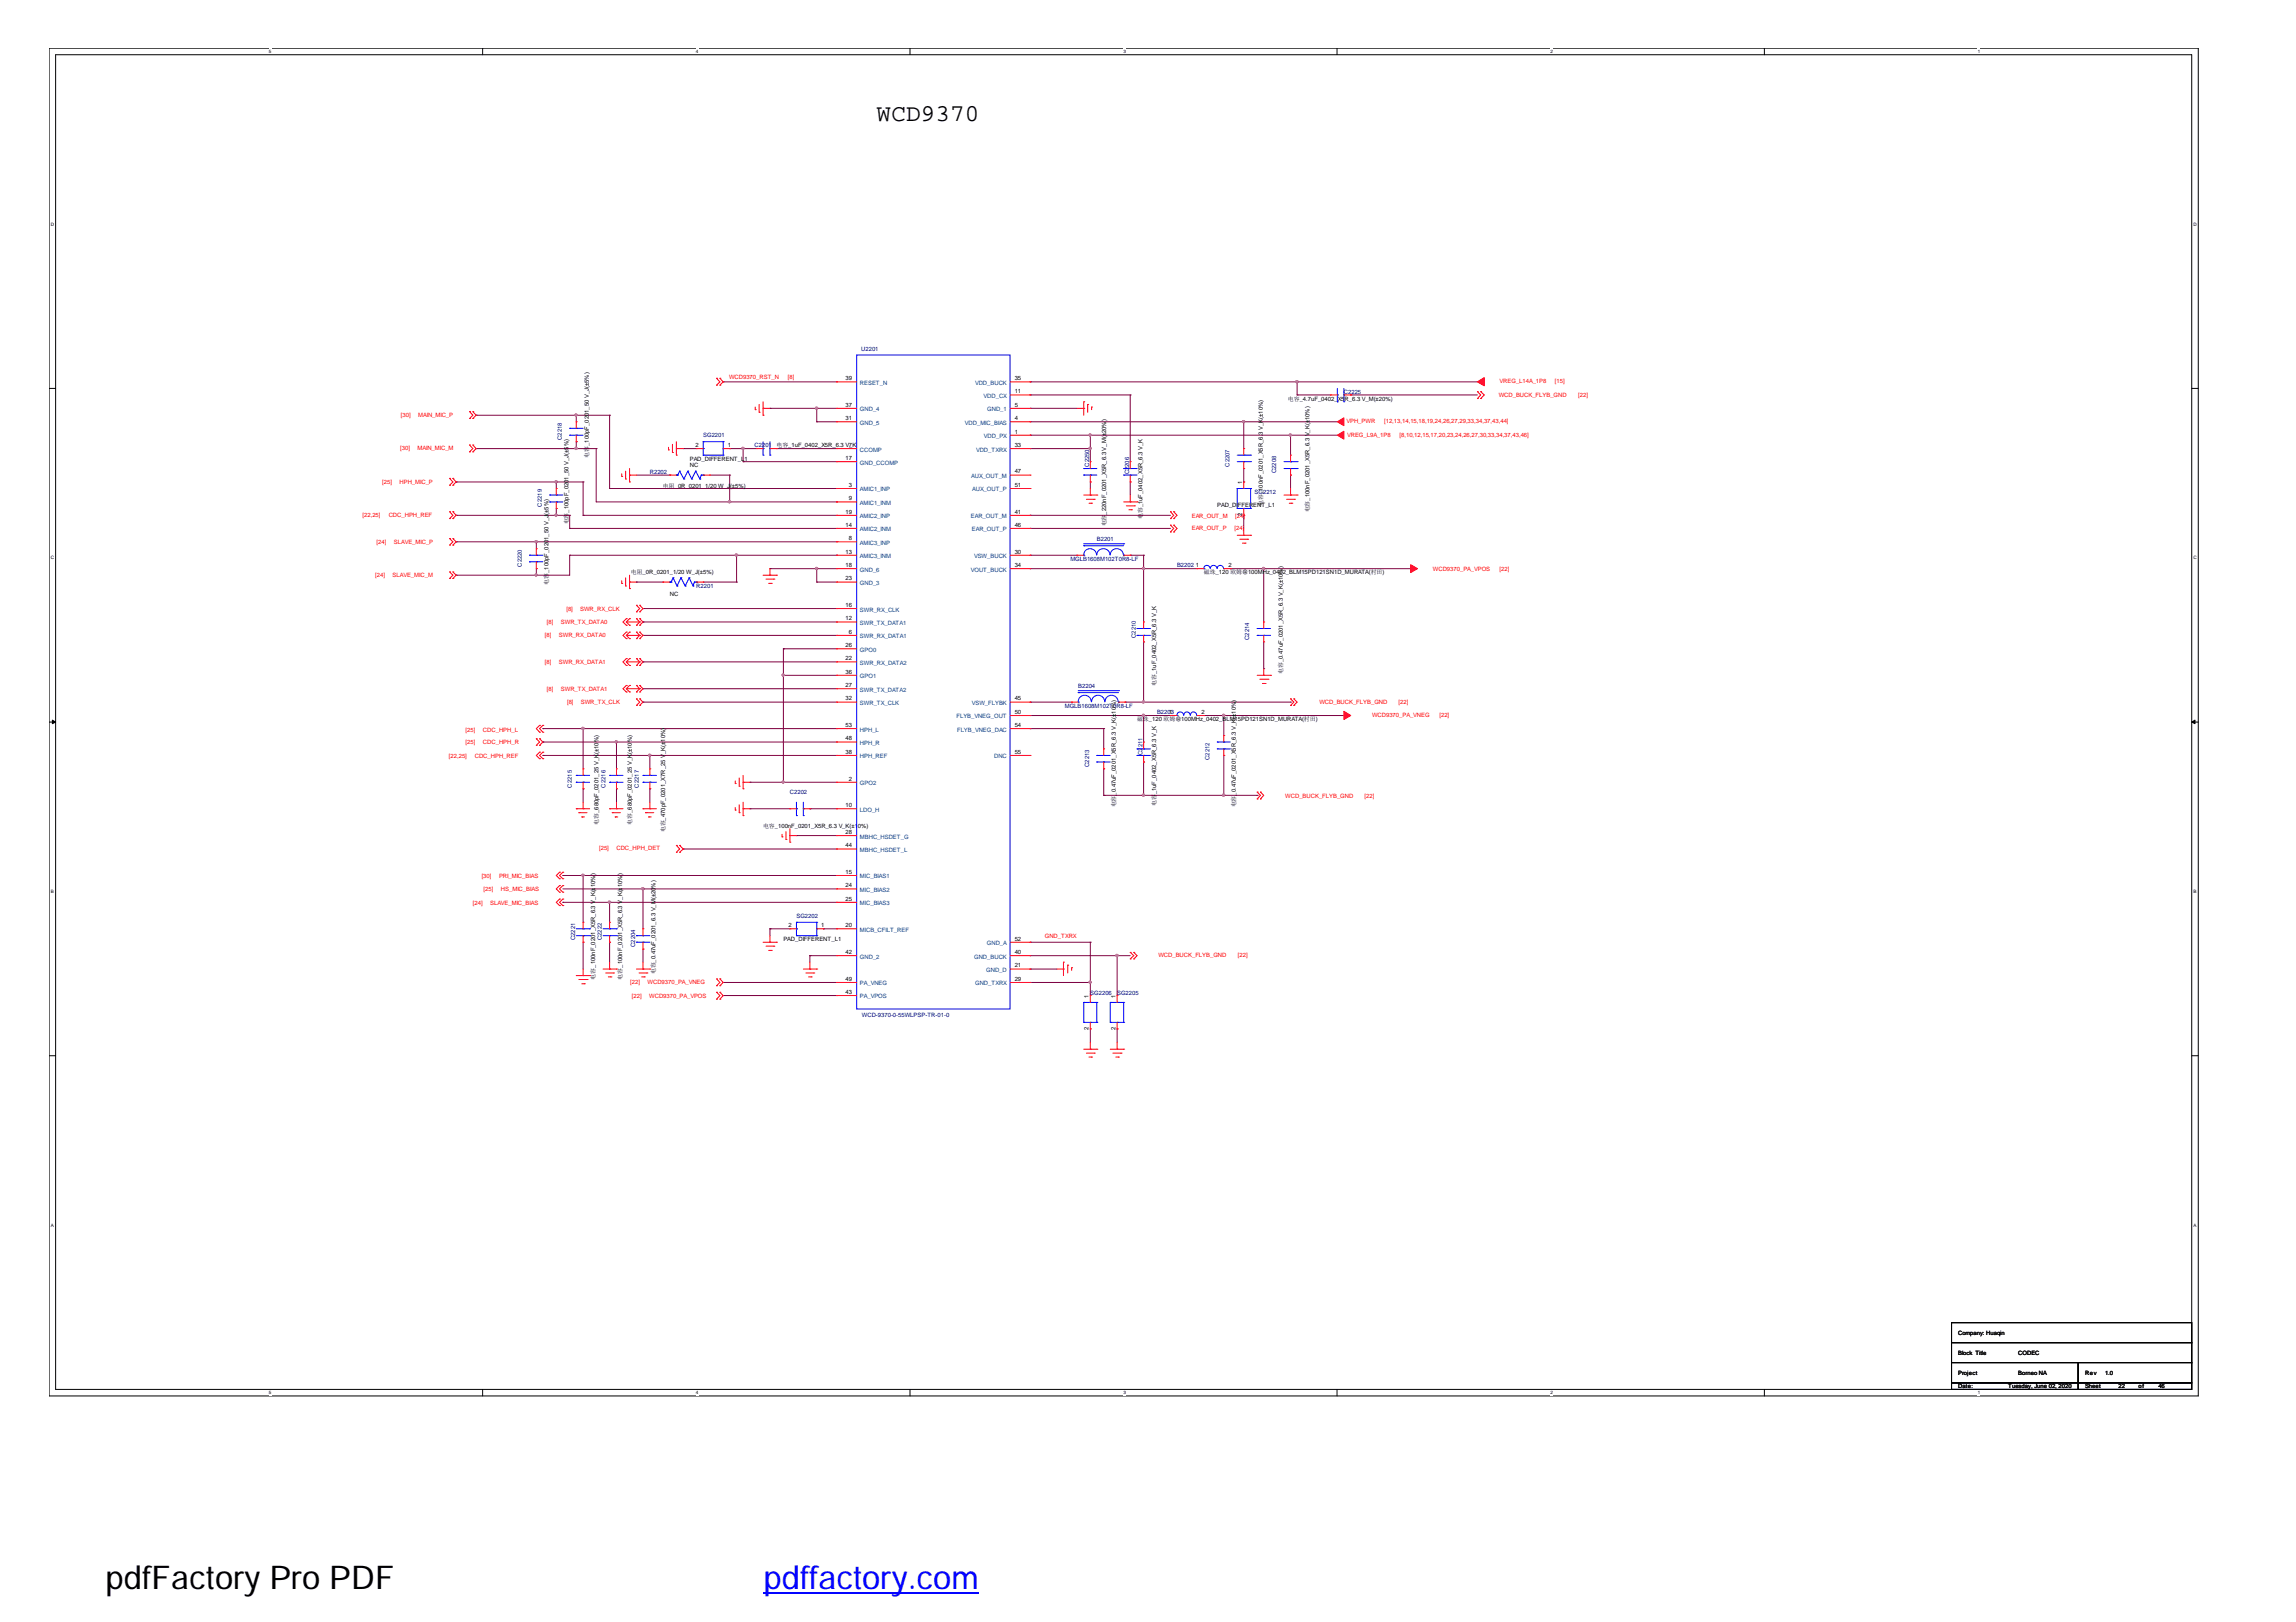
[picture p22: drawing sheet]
<svg xmlns="http://www.w3.org/2000/svg" width="297mm" height="210mm" viewBox="0 0 297 210" stroke-linecap="round" stroke-linejoin="round" font-family="sans-serif">
<defs><g id="words">
<text font-size="4.2" x="13.6" y="205.6">pdfFactory Pro PDF</text>
<text font-size="4.2" fill="#00f" x="98.8" y="205.6">pdffactory.com</text>
<text font-size="3.1" x="113.4" y="15.6">WCD9370</text>
<g font-size=".8" fill="#000080">
<text x="111.4" y="45.4">U2201</text>
<text x="173.9" y="51">C2225</text>
<text x="72.7" y="56.9" transform="rotate(-90 72.7 56.9)">C2218</text>
<text x="91" y="56.6">SG2201</text>
<text x="97.6" y="57.9">C2201</text>
<text x="70.1" y="65.5" transform="rotate(-90 70.1 65.5)">C2219</text>
<text x="84.1" y="61.4">R2202</text>
<text x="140.9" y="60.4" transform="rotate(-90 140.9 60.4)">C2250</text>
<text x="146.1" y="61.4" transform="rotate(-90 146.1 61.4)">C2206</text>
<text x="159" y="60.4" transform="rotate(-90 159 60.4)">C2207</text>
<text x="162.3" y="63.9">SG2212</text>
<text x="165.1" y="61.2" transform="rotate(-90 165.1 61.2)">C2208</text>
<text x="141.9" y="70">B2201</text>
<text x="67.5" y="73.3" transform="rotate(-90 67.5 73.3)">C2220</text>
<text x="90.1" y="76">R2201</text>
<text x="138.5" y="72.6">MGLB1608M102T0R8-LF</text>
<text x="152.3" y="73.4">B2202</text>
<text x="146.9" y="82.6" transform="rotate(-90 146.9 82.6)">C2210</text>
<text x="161.6" y="82.8" transform="rotate(-90 161.6 82.8)">C2214</text>
<text x="139.5" y="89">B2204</text>
<text x="137.8" y="91.6">MGLB1608M102T0R8-LF</text>
<text x="149.7" y="92.4">B2203</text>
<text x="74" y="101.9" transform="rotate(-90 74 101.9)">C2215</text>
<text x="78.3" y="101.9" transform="rotate(-90 78.3 101.9)">C2216</text>
<text x="82.6" y="101.9" transform="rotate(-90 82.6 101.9)">C2217</text>
<text x="140.9" y="99.2" transform="rotate(-90 140.9 99.2)">C2213</text>
<text x="147.8" y="97.7" transform="rotate(-90 147.8 97.7)">C2211</text>
<text x="156.5" y="98.4" transform="rotate(-90 156.5 98.4)">C2212</text>
<text x="102.2" y="102.8">C2202</text>
<text x="103" y="118.8">SG2202</text>
<text x="74.4" y="121.7" transform="rotate(-90 74.4 121.7)">C2221</text>
<text x="77.9" y="121.7" transform="rotate(-90 77.9 121.7)">C2222</text>
<text x="82.2" y="122.5" transform="rotate(-90 82.2 122.5)">C2204</text>
<text x="111.5" y="131.6">WCD-9370-0-55WLPSP-TR-01-0</text>
<text x="141.1" y="128.7">SG2206</text>
<text x="144.5" y="128.7">SG2205</text>
</g>
<g font-size=".8" fill="#f00">
<text x="51.9" y="53.9">[30]</text>
<text x="54.1" y="53.9">MAIN_MIC_P</text>
<text x="94.3" y="49.1">WCD9370_RST_N</text>
<text x="101.9" y="49.1">[8]</text>
<text x="193.9" y="51.3">WCD_BUCK_FLYB_GND</text>
<text x="194" y="49.6">VREG_L14A_1P8</text>
<text x="201.2" y="49.6">[15]</text>
<text x="204.2" y="51.3">[22]</text>
<text x="51.8" y="58.2">[30]</text>
<text x="54" y="58.2">MAIN_MIC_M</text>
<text x="174.2" y="54.8">VPH_PWR</text>
<text x="174.3" y="56.6">VREG_L9A_1P8</text>
<text x="179.1" y="54.8">[12,13,14,15,18,19,24,26,27,29,33,34,37,43,44]</text>
<text x="181.1" y="56.6">[8,10,12,15,17,20,23,24,26,27,30,33,34,37,43,46]</text>
<text x="49.4" y="62.6">[25]</text>
<text x="51.7" y="62.6">HPH_MIC_P</text>
<text x="46.9" y="66.9">[22,25]</text>
<text x="48.7" y="70.4">[24]</text>
<text x="50.3" y="66.9">CDC_HPH_REF</text>
<text x="51" y="70.4">SLAVE_MIC_P</text>
<text x="154.2" y="67">EAR_OUT_M</text>
<text x="154.2" y="68.6">EAR_OUT_P</text>
<text x="159.7" y="68.6">[24]</text>
<text x="159.8" y="67">[24]</text>
<text x="48.6" y="74.7">[24]</text>
<text x="50.8" y="74.7">SLAVE_MIC_M</text>
<text x="185.4" y="73.9">WCD9370_PA_VPOS</text>
<text x="194" y="73.9">[22]</text>
<text x="70.5" y="82.4">[8]</text>
<text x="70.7" y="80.8">[8]</text>
<text x="72.3" y="82.4">SWR_RX_DATA0</text>
<text x="72.6" y="80.8">SWR_TX_DATA0</text>
<text x="73.3" y="79.1">[8]</text>
<text x="75.1" y="79.1">SWR_RX_CLK</text>
<text x="70.5" y="86">[8]</text>
<text x="70.7" y="89.4">[8]</text>
<text x="72.3" y="86">SWR_RX_DATA1</text>
<text x="72.6" y="89.4">SWR_TX_DATA1</text>
<text x="60.2" y="94.7">[25]</text>
<text x="62.5" y="94.7">CDC_HPH_L</text>
<text x="73.4" y="91.2">[8]</text>
<text x="75.1" y="91.2">SWR_TX_CLK</text>
<text x="170.7" y="91.1">WCD_BUCK_FLYB_GND</text>
<text x="177.5" y="92.8">WCD9370_PA_VNEG</text>
<text x="180.9" y="91.1">[22]</text>
<text x="186.2" y="92.8">[22]</text>
<text x="58.1" y="98.1">[22,25]</text>
<text x="60.2" y="96.3">[25]</text>
<text x="61.4" y="98.1">CDC_HPH_REF</text>
<text x="62.5" y="96.3">CDC_HPH_R</text>
<text x="166.3" y="103.2">WCD_BUCK_FLYB_GND</text>
<text x="176.5" y="103.2">[22]</text>
<text x="62.3" y="113.6">[30]</text>
<text x="64.6" y="113.6">PRI_MIC_BIAS</text>
<text x="77.5" y="110">[25]</text>
<text x="79.8" y="110">CDC_HPH_DET</text>
<text x="61.2" y="117.1">[24]</text>
<text x="62.6" y="115.3">[25]</text>
<text x="63.4" y="117.1">SLAVE_MIC_BIAS</text>
<text x="64.8" y="115.3">HS_MIC_BIAS</text>
<text x="135.2" y="121.3">GND_TXRX</text>
<text x="149.9" y="123.9">WCD_BUCK_FLYB_GND</text>
<text x="160.1" y="123.9">[22]</text>
<text x="81.5" y="127.4">[22]</text>
<text x="81.7" y="129.1">[22]</text>
<text x="83.8" y="127.4">WCD9370_PA_VNEG</text>
<text x="84" y="129.1">WCD9370_PA_VPOS</text>
</g>
<g font-size=".8">
<text x="109.4" y="49.2">39</text>
<text x="109.4" y="52.6">37</text>
<text x="131.3" y="49.2">35</text>
<text x="131.3" y="50.9">11</text>
<text x="131.3" y="52.6">5</text>
<text x="166.6" y="51.9">电容_4.7uF_0402_X5R_6.3 V_M(±20%)</text>
<text x="76.2" y="59.2" transform="rotate(-90 76.2 59.2)">电容_100pF_0201_50 V_J(±5%)</text>
<text x="89.2" y="59.6">PAD_DIFFERENT_L1</text>
<text x="90" y="57.8">2</text>
<text x="94.1" y="57.8">1</text>
<text x="100.5" y="57.9">电容_1uF_0402_X5R_6.3 V7</text>
<text x="109.4" y="54.4">31</text>
<text x="109.4" y="59.5">17</text>
<text x="109.9" y="57.9">_K</text>
<text x="131.3" y="54.4">4</text>
<text x="131.3" y="56.1">1</text>
<text x="131.3" y="57.8">33</text>
<text x="169.4" y="54.4" transform="rotate(-90 169.4 54.4)">10%)</text>
<text x="85.8" y="63.1">电阻_0R_0201_1/20 W_J(±5%)</text>
<text x="89.2" y="60.5">NC</text>
<text x="109.8" y="63">3</text>
<text x="109.8" y="64.7">9</text>
<text x="131.3" y="61.3">47</text>
<text x="131.3" y="63">51</text>
<text x="157.5" y="65.7">PAD_DI</text>
<text x="160.1" y="65.7">FFERENT_L1</text>
<text x="160.7" y="62.6" transform="rotate(-90 160.7 62.6)">1</text>
<text x="163.4" y="65.5" transform="rotate(-90 163.4 65.5)">电容_100nF_0201_X5R_6.3 V_K(±10%)</text>
<text x="73.5" y="67.9" transform="rotate(-90 73.5 67.9)">电容_100pF_0201_50 V_J(±5%)</text>
<text x="109.4" y="66.5">19</text>
<text x="109.4" y="68.2">14</text>
<text x="109.4" y="71.6">13</text>
<text x="109.8" y="69.9">8</text>
<text x="131.3" y="66.5">41</text>
<text x="131.3" y="68.2">46</text>
<text x="131.3" y="71.6">30</text>
<text x="143.1" y="68.1" transform="rotate(-90 143.1 68.1)">电容</text>
<text x="143.1" y="66.6" transform="rotate(-90 143.1 66.6)">_220nF_0201_X5R_6.3 V_M(±20%)</text>
<text x="147.8" y="67.2" transform="rotate(-90 147.8 67.2)">电容_1uF_0402_X5R_6.3 V_K</text>
<text x="160.7" y="66.8" transform="rotate(-90 160.7 66.8)">2</text>
<text x="169.4" y="66.3" transform="rotate(-90 169.4 66.3)">电容_100nF_0201_X5R_6.3 V_K(±</text>
<text x="71" y="75.7" transform="rotate(-90 71 75.7)">电容_100pF_0201_50 V_J(±5%)</text>
<text x="81.6" y="74.3">电阻_0R_0201_1/20 W_J(±5%)</text>
<text x="86.7" y="77.1">NC</text>
<text x="109.4" y="73.4">18</text>
<text x="109.4" y="75.1">23</text>
<text x="131.3" y="73.4">34</text>
<text x="154.7" y="73.4">1</text>
<text x="155.7" y="74.3">磁珠_120 欧姆@100MHz_0402_BLM15PD121SN1D_MURATA(村田)</text>
<text x="158.9" y="73.4">2</text>
<text x="109.4" y="78.5">16</text>
<text x="109.4" y="80.3">12</text>
<text x="109.4" y="83.7">26</text>
<text x="109.8" y="82">6</text>
<text x="109.4" y="85.4">22</text>
<text x="109.4" y="87.2">36</text>
<text x="109.4" y="88.9">27</text>
<text x="149.6" y="88.8" transform="rotate(-90 149.6 88.8)">电容_1uF_0402_X5R_6.3 V_K</text>
<text x="165.9" y="87.2" transform="rotate(-90 165.9 87.2)">电容_0.47uF_0201_X5R_6.3 V_K(±10%)</text>
<text x="86.1" y="96" transform="rotate(-90 86.1 96)">10%)</text>
<text x="109.4" y="90.6">32</text>
<text x="109.4" y="94.1">53</text>
<text x="109.4" y="95.8">48</text>
<text x="131.3" y="90.6">45</text>
<text x="131.3" y="92.4">50</text>
<text x="131.3" y="94.1">54</text>
<text x="147.1" y="93.3">磁珠_120 欧姆@100MHz_0402_BLM15PD121SN1D_MURATA(村田)</text>
<text x="151.3" y="92.4">1</text>
<text x="155.4" y="92.4">2</text>
<text x="109.4" y="97.6">38</text>
<text x="109.8" y="101">2</text>
<text x="131.3" y="97.6">55</text>
<text x="77.4" y="106.7" transform="rotate(-90 77.4 106.7)">电容_680pF_0201_25 V_K(±10%)</text>
<text x="81.7" y="106.7" transform="rotate(-90 81.7 106.7)">电容_680pF_0201_25 V_K(±10%)</text>
<text x="86.1" y="107.7" transform="rotate(-90 86.1 107.7)">电容_470pF_0201_X7R_25 V_K(±</text>
<text x="98.7" y="107.1">电容_100nF_0201_X5R_6.3 V_K(±10%)</text>
<text x="109.4" y="104.5">10</text>
<text x="109.4" y="107.9">28</text>
<text x="144.4" y="104.5" transform="rotate(-90 144.4 104.5)">电容_0.47uF_0201_X5R_6.3 V_K(±10%)</text>
<text x="149.6" y="104.3" transform="rotate(-90 149.6 104.3)">电容</text>
<text x="149.6" y="102.8" transform="rotate(-90 149.6 102.8)">_1uF_0402_X5R_6.3 V_K</text>
<text x="159.9" y="104.5" transform="rotate(-90 159.9 104.5)">电容_0.47uF_0201_X5R_6.3 V_K(±10%)</text>
<text x="109.4" y="109.7">44</text>
<text x="109.4" y="113.1">15</text>
<text x="77" y="114.8" transform="rotate(-90 77 114.8)">10%)</text>
<text x="80.5" y="114.8" transform="rotate(-90 80.5 114.8)">10%)</text>
<text x="102" y="120">2</text>
<text x="106.3" y="120">1</text>
<text x="109.4" y="114.8">24</text>
<text x="109.4" y="116.6">25</text>
<text x="109.4" y="120">20</text>
<text x="101.3" y="121.8">PAD_DIFFERENT_L1</text>
<text x="109.4" y="123.5">42</text>
<text x="131.3" y="123.5">40</text>
<text x="131.3" y="125.2">21</text>
<text x="131.3" y="121.7">52</text>
<text x="77" y="126.8" transform="rotate(-90 77 126.8)">电容_100nF_0201_X5R_6.3 V_K(±</text>
<text x="80.5" y="126.8" transform="rotate(-90 80.5 126.8)">电容_100nF_0201_X5R_6.3 V_K(±</text>
<text x="84.8" y="126.1" transform="rotate(-90 84.8 126.1)">电容_0.47uF_0201_6.3 V_M(±20%)</text>
<text x="109.4" y="126.9">49</text>
<text x="109.4" y="128.6">43</text>
<text x="131.3" y="126.9">29</text>
<text x="140.8" y="129.1" transform="rotate(-90 140.8 129.1)">1</text>
<text x="144.3" y="129.1" transform="rotate(-90 144.3 129.1)">1</text>
<text x="140.8" y="133.3" transform="rotate(-90 140.8 133.3)">2</text>
<text x="144.3" y="133.3" transform="rotate(-90 144.3 133.3)">2</text>
<text x="253.3" y="172.7">Company: Huaqin</text>
<text x="253.3" y="175.4">Block Title</text>
<text x="253.3" y="177.9">Project</text>
<text x="253.3" y="179.7">Date:</text>
<text x="259.8" y="179.7">Tuesday, June 02, 2020</text>
<text x="261.1" y="177.9">Borneo NA</text>
<text x="261.1" y="175.4">CODEC</text>
<text x="269.7" y="177.9">Rev</text>
<text x="269.7" y="179.7">Sheet</text>
<text x="272.3" y="177.9">1.0</text>
<text x="274.1" y="179.7">22</text>
<text x="276.6" y="179.7">of</text>
<text x="279.2" y="179.7">46</text>
</g>
<g font-size=".8" fill="#004080">
<text x="111.3" y="49.8">RESET_N</text>
<text x="111.3" y="53.2">GND_4</text>
<text x="126.2" y="49.8">VDD_BUCK</text>
<text x="127.3" y="51.5">VDD_CX</text>
<text x="127.7" y="53.2">GND_1</text>
<text x="111.3" y="55">GND_5</text>
<text x="111.3" y="58.4">CCOMP</text>
<text x="124.8" y="55">VDD_MIC_BIAS</text>
<text x="126.3" y="58.4">VDD_TXRX</text>
<text x="127.3" y="56.7">VDD_PX</text>
<text x="111.3" y="60.1">GND_CCOMP</text>
<text x="111.3" y="63.6">AMIC1_INP</text>
<text x="111.3" y="65.3">AMIC1_INM</text>
<text x="125.6" y="61.9">AUX_OUT_M</text>
<text x="125.8" y="63.6">AUX_OUT_P</text>
<text x="111.3" y="67.1">AMIC2_INP</text>
<text x="111.3" y="68.8">AMIC2_INM</text>
<text x="111.3" y="70.5">AMIC3_INP</text>
<text x="125.6" y="67.1">EAR_OUT_M</text>
<text x="125.7" y="68.8">EAR_OUT_P</text>
<text x="111.3" y="72.2">AMIC3_INM</text>
<text x="111.3" y="74">GND_6</text>
<text x="111.3" y="75.7">GND_3</text>
<text x="125.6" y="74">VOUT_BUCK</text>
<text x="126" y="72.2">VSW_BUCK</text>
<text x="111.3" y="79.1">SWR_RX_CLK</text>
<text x="111.3" y="80.9">SWR_TX_DATA1</text>
<text x="111.3" y="82.6">SWR_RX_DATA1</text>
<text x="111.3" y="84.3">GPO0</text>
<text x="111.3" y="86">SWR_RX_DATA2</text>
<text x="111.3" y="87.8">GPO1</text>
<text x="111.3" y="89.5">SWR_TX_DATA2</text>
<text x="111.3" y="91.2">SWR_TX_CLK</text>
<text x="111.3" y="94.7">HPH_L</text>
<text x="123.7" y="93">FLYB_VNEG_OUT</text>
<text x="123.8" y="94.7">FLYB_VNEG_DAC</text>
<text x="125.7" y="91.2">VSW_FLYBK</text>
<text x="111.3" y="96.4">HPH_R</text>
<text x="111.3" y="98.1">HPH_REF</text>
<text x="111.3" y="101.6">GPO2</text>
<text x="128.6" y="98.1">DNC</text>
<text x="111.3" y="105">LDO_H</text>
<text x="111.3" y="108.5">MBHC_HSDET_G</text>
<text x="111.3" y="110.3">MBHC_HSDET_L</text>
<text x="111.3" y="113.7">MIC_BIAS1</text>
<text x="111.3" y="115.4">MIC_BIAS2</text>
<text x="111.3" y="117.2">MIC_BIAS3</text>
<text x="111.3" y="120.6">MICB_CFILT_REF</text>
<text x="111.3" y="124.1">GND_2</text>
<text x="126" y="124.1">GND_BUCK</text>
<text x="127.6" y="125.8">GND_D</text>
<text x="127.7" y="122.3">GND_A</text>
<text x="111.3" y="127.5">PA_VNEG</text>
<text x="111.3" y="129.2">PA_VPOS</text>
<text x="126.2" y="127.5">GND_TXRX</text>
</g>
<g font-size=".6">
<text x="34.8" y="6.9">5</text>
<text x="90" y="6.9">4</text>
<text x="145.3" y="6.9">3</text>
<text x="200.6" y="6.9">2</text>
<text x="255.9" y="6.9">1</text>
<text x="6.6" y="29.2">D</text>
<text x="283.8" y="29.2">D</text>
<text x="6.6" y="72.4">C</text>
<text x="283.8" y="72.4">C</text>
<text x="6.6" y="115.6">B</text>
<text x="283.8" y="115.6">B</text>
<text x="6.6" y="158.8">A</text>
<text x="283.8" y="158.8">A</text>
<text x="34.8" y="180.4">5</text>
<text x="90" y="180.4">4</text>
<text x="145.3" y="180.4">3</text>
<text x="200.6" y="180.4">2</text>
<text x="255.9" y="180.4">1</text>
</g>
</g></defs>
<path d="M6.3 6.2h278.1v174.5h-278.1zM7.2 7.1h276.3v172.7h-276.3z" fill="none" stroke="#000" stroke-width=".13"/>
<g fill="#fff">
<path d="M34.8 6.3h.3v.7h-.3z"/>
<path d="M34.8 179.9h.3v.7h-.3z"/>
</g>
<path d="M62.4 6.2v.9M62.4 179.8v.9" fill="none" stroke="#000" stroke-width=".13"/>
<g fill="#fff">
<path d="M90 6.3h.3v.7h-.3z"/>
<path d="M90 179.9h.3v.7h-.3z"/>
</g>
<path d="M117.7 6.2v.9M117.7 179.8v.9" fill="none" stroke="#000" stroke-width=".13"/>
<g fill="#fff">
<path d="M145.3 6.3h.3v.7h-.3z"/>
<path d="M145.3 179.9h.3v.7h-.3z"/>
</g>
<path d="M173 6.2v.9M173 179.8v.9" fill="none" stroke="#000" stroke-width=".13"/>
<g fill="#fff">
<path d="M200.6 6.3h.3v.7h-.3z"/>
<path d="M200.6 179.9h.3v.7h-.3z"/>
</g>
<path d="M228.3 6.2v.9M228.3 179.8v.9" fill="none" stroke="#000" stroke-width=".13"/>
<g fill="#fff">
<path d="M255.9 6.3h.3v.7h-.3z"/>
<path d="M255.9 179.9h.3v.7h-.3z"/>
<path d="M6.6 28.7h.3v.7h-.3z"/>
<path d="M283.8 28.7h.3v.7h-.3z"/>
<path d="M6.6 71.9h.3v.6h-.3z"/>
<path d="M283.8 71.9h.3v.6h-.3z"/>
</g>
<path d="M6.3 50.3h.9M283.5 50.3h.9" fill="none" stroke="#000" stroke-width=".13"/>
<g fill="#fff">
<path d="M6.6 115h.3v.7h-.3z"/>
<path d="M283.8 115h.3v.7h-.3z"/>
</g>
<path d="M6.3 93.4h.9M283.5 93.4h.9" fill="none" stroke="#000" stroke-width=".13"/>
<g fill="#000" stroke="#000" stroke-width=".13">
<path d="M6.8 93.2l.4 .2-.4 .3z" fill-rule="evenodd"/>
<path d="M283.5 93.4l.5-.2v.5z" fill-rule="evenodd"/>
</g>
<g fill="#fff">
<path d="M6.6 158.2h.3v.7h-.3z"/>
<path d="M283.8 158.2h.3v.7h-.3z"/>
</g>
<path d="M6.3 136.6h.9M283.5 136.6h.9M252.5 171.2h31v2.6h-31zM252.5 173.8h31v2.5h-31zM252.5 176.3h16.4v2.7h-16.4zM252.5 179h16.4v.8h-16.4zM268.9 179h14.6v.8h-14.6zM268.9 176.3h14.6v2.7h-14.6z" fill="none" stroke="#000" stroke-width=".13"/>
<g fill="none" stroke="#800040" stroke-width=".13">
<path d="M61.6 53.7h.1M61.6 58.1h.1M61.6 53.7h17.3M61.6 58.1h15.5M74.5 53.7h.1M74.5 57.2h.1M74.5 58.1h.1M74.5 53.7v.9M74.5 57.2v.9M77.1 58.1h.1M77.1 58.1v6.9h31.1M78.9 53.7h.1"/>
<path d="M78.9 53.7v9.5M88.4 58.1h.1M88.4 58.1h1.7M93.6 49.4h.1M93.6 49.4h14.6M94.4 58.1h.1M94.4 58.1h3.5M96.1 58.1h.1M96.1 59.7h.1M96.1 58.1v1.6M96.1 59.7h12.1M99.6 52.8h.1"/>
<path d="M99.6 52.8h8.6M100.5 58.1h.1M100.5 58.1h7.7M105.7 52.8h.1M105.7 54.6h.1M105.7 52.8v1.8M105.7 54.6h2.5M133.3 49.4h.1M133.3 51.1h.1M133.3 52.8h.1M133.3 54.6h.1M133.3 56.3h.1"/>
<path d="M133.3 58.1h.1M133.3 49.4h57.8M133.3 51.1h12.9M133.3 52.8h6M133.3 54.6h39.7M133.3 56.3h39.7M133.3 58.1h7.8M141.1 56.3h.1M141.1 58.1h.1M141.1 56.3v3.4M146.2 51.1h.1M146.2 51.1v8.6"/>
<path d="M160.9 54.6h.1M160.9 54.6v3.5M167 56.3h.1M167 56.3v2.6M167.8 51.1h.1M167.8 49.4h.1M167.8 51.1h4.3M167.8 49.4v1.7M174.8 51.1h.1M174.8 51.1h16.3M59 62.4h.1M59 66.7h.1"/>
<path d="M59 70.1h.1M59 74.4h.1M59 62.4h16.4M59 66.7h14.7M59 70.1h49.2M69.4 70.1h.1M69.4 73.6h.1M69.4 74.4h.1M69.4 70.1v.9M69.4 73.6v.8M72 62.4h.1M72 65.8h.1"/>
<path d="M72 66.7h.1M72 62.4v.8M72 65.8v.9M73.7 66.7h.1M73.7 68.4h.1M73.7 71.9h.1M73.7 66.7v1.7M73.7 71.9v2.5h-14.7M73.7 68.4h34.5M73.7 71.9h34.5M75.4 62.4h.1M75.4 66.7h.1"/>
<path d="M75.4 62.4v4.3M75.4 66.7h32.8M78.9 63.2h.1M78.9 63.2h29.3M82.3 75.3h.1M82.3 75.3h3.5M82.3 61.5h4.4M83.2 78.8h.1M83.2 78.8h25M86.7 61.5h.1M91 75.3h4.3M91.8 61.5h2.6"/>
<path d="M94.4 65h.1M94.4 61.5h.1M94.4 61.5v3.5M95.3 71.9h.1M95.3 75.3h.1M95.3 71.9v3.4M99.6 73.6h.1M99.6 73.6h8.6M105.7 73.6h.1M105.7 75.3h.1M105.7 73.6v1.7M105.7 75.3h2.5"/>
<path d="M108.2 65h.1M108.2 71.9h.1M133.3 71.9h.1M133.3 73.6h.1M133.3 66.7h.1M133.3 68.4h.1M133.3 66.7h18.1M133.3 68.4h18.1M133.3 71.9h6M133.3 73.6h21.6M141.1 62.4h.1M141.1 62.4v.8"/>
<path d="M146.2 62.4h.1M146.2 71.9h.1M146.2 62.4v1.7M146.2 71.9h1.8M148 71.9h.1M148 73.6h.1M148 71.9v8.6M159.2 73.6h.1M159.2 73.6h23.3M160.9 66.7h.1M160.9 62.4h.1M160.9 60.6v1.8"/>
<path d="M160.9 66.7v1.7M163.5 73.6h.1M163.5 73.6v6.9M167 61.5h.1M167 61.5v1.7M70.2 94.3h.1M70.2 96h.1M70.2 97.8h.1M70.2 94.3h38M70.2 96h38M70.2 97.8h38M75.4 94.3h.1"/>
<path d="M75.4 94.3v5.2M79.8 96h.1M79.8 96v3.5M83.2 80.5h.1M83.2 82.2h.1M83.2 85.7h.1M83.2 89.1h.1M83.2 90.9h.1M83.2 80.5h25M83.2 82.2h25M83.2 85.7h25M83.2 89.1h25"/>
<path d="M83.2 90.9h25M84.1 97.8h.1M84.1 97.8v1.7M101.3 84h.1M101.3 87.4h.1M101.3 84v17.2M101.3 84h6.9M101.3 87.4h6.9M133.3 90.9h.1M133.3 92.6h.1M133.3 94.3h.1M133.3 90.9h5.3"/>
<path d="M133.3 92.6h18.1M133.3 94.3h9.5M142.8 94.3h.1M142.8 99.5h.1M142.8 94.3v2.6M142.8 99.5v3.4M145.5 90.9h.1M145.5 90.9h21.5M148 83.1h.1M148 92.6h.1M148 98.6h.1M148 83.1v7.8"/>
<path d="M148 92.6v3.4M148 98.6v4.3M155.7 92.6h.1M155.7 92.6h18.2M158.3 92.6h.1M158.3 97.8h.1M158.3 92.6v2.6M158.3 97.8v5.1M163.5 86.5h.1M163.5 83.1v3.4M167 90.9h.1M72.8 113.3h.1"/>
<path d="M72.8 116.8h.1M72.8 115h35.4M72.8 113.3h35.4M72.8 116.8h35.4M75.4 102.1h.1M75.4 113.3h.1M75.4 102.1v1.7M75.4 113.3v6.1M78.9 116.8h.1M78.9 116.8v2.6M79.8 102.1h.1M79.8 102.1v1.7"/>
<path d="M83.2 115h.1M83.2 115v5.2M84.1 102.1h.1M84.1 102.1v1.7M88.4 109.9h.1M88.4 109.9h19.8M97 101.2h.1M97 104.7h.1M97 101.2h11.2M97 104.7h5.2M101.3 101.2h.1M103 108.1h.1"/>
<path d="M103 108.1h5.2M104.8 104.7h.1M104.8 104.7h3.4M142.8 102.9h.1M142.8 102.9h19.8M158.3 102.9h.1M162.6 102.9h.1M75.4 121.9h.1M75.4 121.9v3.5M78.9 121.9h.1M78.9 121.9v2.6M83.2 122.8h.1"/>
<path d="M83.2 122.8v1.7M93.6 127.1h.1M93.6 128.8h.1M93.6 127.1h14.6M93.6 128.8h14.6M99.6 120.2h.1M99.6 120.2h2.6M99.6 120.2v.9M104.8 123.7h.1M104.8 123.7h3.4M104.8 123.7v.8M106.5 120.2h.1"/>
<path d="M106.5 120.2h1.7M133.3 125.4h.1M133.3 123.7h.1M133.3 121.9h.1M133.3 127.1h.1M133.3 127.1h7.8M133.3 125.4h3.4M133.3 123.7h12.9M133.3 121.9h7.8M141.1 121.9h.1M141.1 133.2h.1M141.1 127.1h.1"/>
<path d="M141.1 121.9v6.9M141.1 133.2v1.7M144.5 133.2h.1M144.5 123.7h.1M144.5 123.7v5.1M144.5 133.2v1.7"/>
</g>
<g fill="#f0f" stroke="#f0f" stroke-width=".13">
<path d="M167.7 49.3h.2v.2h-.2z" fill-rule="evenodd"/>
<path d="M105.5 52.7h.2v.2h-.2z" fill-rule="evenodd"/>
<path d="M74.4 53.6h.2v.2h-.2z" fill-rule="evenodd"/>
<path d="M160.8 54.4h.2v.3h-.2z" fill-rule="evenodd"/>
<path d="M74.4 57.9h.2v.2h-.2z" fill-rule="evenodd"/>
<path d="M96 57.9h.2v.2h-.2z" fill-rule="evenodd"/>
<path d="M140.9 57.9h.2v.2h-.2z" fill-rule="evenodd"/>
<path d="M71.8 62.2h.2v.2h-.2z" fill-rule="evenodd"/>
<path d="M71.8 66.6h.2v.2h-.2z" fill-rule="evenodd"/>
<path d="M69.2 70h.3v.2h-.3z" fill-rule="evenodd"/>
<path d="M95.2 71.7h.2v.2h-.2z" fill-rule="evenodd"/>
<path d="M105.5 73.5h.2v.2h-.2z" fill-rule="evenodd"/>
<path d="M147.8 73.5h.2v.2h-.2z" fill-rule="evenodd"/>
<path d="M163.4 73.5h.2v.2h-.2z" fill-rule="evenodd"/>
<path d="M69.2 74.3h.3v.2h-.3z" fill-rule="evenodd"/>
<path d="M147.8 92.5h.2v.2h-.2z" fill-rule="evenodd"/>
<path d="M158.2 92.5h.2v.2h-.2z" fill-rule="evenodd"/>
<path d="M75.3 94.2h.2v.2h-.2z" fill-rule="evenodd"/>
<path d="M79.6 95.9h.2v.2h-.2z" fill-rule="evenodd"/>
<path d="M83.9 97.6h.2v.2h-.2z" fill-rule="evenodd"/>
<path d="M158.2 102.8h.2v.2h-.2z" fill-rule="evenodd"/>
<path d="M83 114.9h.3v.2h-.3z" fill-rule="evenodd"/>
<path d="M147.8 102.8h.2v.2h-.2z" fill-rule="evenodd"/>
<path d="M166.8 56.2h.2v.2h-.2z" fill-rule="evenodd"/>
<path d="M140.9 56.2h.2v.2h-.2z" fill-rule="evenodd"/>
<path d="M144.4 123.5h.2v.2h-.2z" fill-rule="evenodd"/>
<path d="M140.9 127h.2v.2h-.2z" fill-rule="evenodd"/>
<path d="M75.3 113.2h.2v.2h-.2z" fill-rule="evenodd"/>
<path d="M78.7 116.6h.2v.2h-.2z" fill-rule="evenodd"/>
<path d="M101.2 101.1h.2v.2h-.2z" fill-rule="evenodd"/>
<path d="M101.2 87.3h.2v.2h-.2z" fill-rule="evenodd"/>
<path d="M147.8 90.7h.2v.2h-.2z" fill-rule="evenodd"/>
<path d="M94.3 64.8h.2v.2h-.2z" fill-rule="evenodd"/>
<path d="M167.7 49.3h.2v.2h-.2z" fill-rule="evenodd"/>
<path d="M105.5 52.7h.2v.2h-.2z" fill-rule="evenodd"/>
<path d="M74.4 53.6h.2v.2h-.2z" fill-rule="evenodd"/>
<path d="M160.8 54.4h.2v.3h-.2z" fill-rule="evenodd"/>
<path d="M74.4 57.9h.2v.2h-.2z" fill-rule="evenodd"/>
<path d="M96 57.9h.2v.2h-.2z" fill-rule="evenodd"/>
<path d="M140.9 57.9h.2v.2h-.2z" fill-rule="evenodd"/>
<path d="M71.8 62.2h.2v.2h-.2z" fill-rule="evenodd"/>
<path d="M71.8 66.6h.2v.2h-.2z" fill-rule="evenodd"/>
<path d="M69.2 70h.3v.2h-.3z" fill-rule="evenodd"/>
<path d="M95.2 71.7h.2v.2h-.2z" fill-rule="evenodd"/>
<path d="M105.5 73.5h.2v.2h-.2z" fill-rule="evenodd"/>
<path d="M147.8 73.5h.2v.2h-.2z" fill-rule="evenodd"/>
<path d="M163.4 73.5h.2v.2h-.2z" fill-rule="evenodd"/>
<path d="M69.2 74.3h.3v.2h-.3z" fill-rule="evenodd"/>
<path d="M147.8 92.5h.2v.2h-.2z" fill-rule="evenodd"/>
<path d="M158.2 92.5h.2v.2h-.2z" fill-rule="evenodd"/>
<path d="M75.3 94.2h.2v.2h-.2z" fill-rule="evenodd"/>
<path d="M79.6 95.9h.2v.2h-.2z" fill-rule="evenodd"/>
<path d="M83.9 97.6h.2v.2h-.2z" fill-rule="evenodd"/>
<path d="M158.2 102.8h.2v.2h-.2z" fill-rule="evenodd"/>
<path d="M83 114.9h.3v.2h-.3z" fill-rule="evenodd"/>
<path d="M147.8 102.8h.2v.2h-.2z" fill-rule="evenodd"/>
<path d="M166.8 56.2h.2v.2h-.2z" fill-rule="evenodd"/>
<path d="M140.9 56.2h.2v.2h-.2z" fill-rule="evenodd"/>
<path d="M144.4 123.5h.2v.2h-.2z" fill-rule="evenodd"/>
<path d="M140.9 127h.2v.2h-.2z" fill-rule="evenodd"/>
<path d="M75.3 113.2h.2v.2h-.2z" fill-rule="evenodd"/>
<path d="M78.7 116.6h.2v.2h-.2z" fill-rule="evenodd"/>
<path d="M101.2 101.1h.2v.2h-.2z" fill-rule="evenodd"/>
<path d="M101.2 87.3h.2v.2h-.2z" fill-rule="evenodd"/>
<path d="M147.8 90.7h.2v.2h-.2z" fill-rule="evenodd"/>
<path d="M94.3 64.8h.2v.2h-.2z" fill-rule="evenodd"/>
</g>
<g fill="none" stroke="#f00" stroke-width=".13">
<path d="M60.7 53.3h.1M60.7 54.2h.1M60.7 57.6h.1M60.7 58.5h.1M60.7 53.3l.5 .4-.5 .5M60.7 57.6l.5 .5-.5 .4M61.2 54.2h.1M61.2 53.3h.1M61.2 58.5h.1M61.2 57.6h.1M61.2 53.3l.4 .4-.4 .5M61.2 57.6l.4 .5-.4 .4"/>
<path d="M74.5 54.6h.1M74.5 57.2h.1M74.5 54.6v.8M74.5 56.3v.9M86.5 58.2h.1M86.5 57.9v.3M87 58.6h.1M87 57.5v1.1M87.5 58.1h.1M87.5 58.9h.1M87.5 58.1h.9M87.5 57.2v1.7"/>
<path d="M90.1 58.1h.1M90.1 58.1h.9M92.7 49h.1M92.7 49.8h.1M92.7 49l.4 .4-.4 .4M93.1 49.8h.1M93.1 49h.1M93.1 49l.5 .4-.5 .4M93.6 58.1h.8M94.4 58.1h.1M97.7 53h.1M97.7 52.7v.3"/>
<path d="M97.9 58.1h.1M97.9 58.1h.8M98.2 53.4h.1M98.2 52.3v1.1M98.7 52.8h.1M98.7 53.7h.1M98.7 52.8h.9M98.7 52v1.7M99.6 58.1h.9M100.5 58.1h.1M108.2 49.4h.1M108.2 52.8h.1"/>
<path d="M108.2 54.6h.1M108.2 58.1h.1M108.2 59.7h.1M108.2 52.8h2.6M108.2 58.1h2.6M108.2 49.4h2.6M108.2 54.6h2.6M108.2 59.7h2.6M130.7 52.8h2.6M130.7 58.1h2.6M130.7 51.1h2.6M130.7 49.4h2.6"/>
<path d="M130.7 54.6h2.6M130.7 56.3h2.6M133.3 49.4h.1M133.3 51.1h.1M133.3 52.8h.1M133.3 54.6h.1M133.3 56.3h.1M133.3 58.1h.1M139.3 52.8h.9M140.2 52.8h.1M140.2 52h.1M140.2 52v1.7"/>
<path d="M140.7 52.3h.1M140.7 52.3v1.1M141.1 59.7h.1M141.1 59.7v.9M141.2 52.7h.1M141.2 52.7v.3M146.2 59.7h.1M146.2 59.7v.9M160.9 58.1h.1M160.9 58.1v.8M160.9 59.7v.9M167 58.9h.1"/>
<path d="M167 58.9v.8M172.1 51.1h.1M172.1 51.1h.9M173.9 51.1h.9M174.8 51.1h.1M191.1 50.7h.1M191.1 51.6h.1M191.1 50.7l.5 .4-.5 .5M191.6 50.7h.1M191.6 51.6h.1M191.6 50.7l.4 .4-.4 .5M58.2 61.9h.1"/>
<path d="M58.2 62.8h.1M58.2 66.2h.1M58.2 67.1h.1M58.2 70.5h.1M58.2 69.7h.1M58.2 74h.1M58.2 74.9h.1M58.2 61.9l.4 .5-.4 .4M58.2 66.2l.4 .5-.4 .4M58.2 69.7l.4 .4-.4 .4M58.2 74l.4 .4-.4 .5M58.6 62.8h.1"/>
<path d="M58.6 61.9h.1M58.6 67.1h.1M58.6 66.2h.1M58.6 69.7h.1M58.6 70.5h.1M58.6 74.9h.1M58.6 74h.1M58.6 61.9l.4 .5-.4 .4M58.6 66.2l.4 .5-.4 .4M58.6 69.7l.4 .4-.4 .4M58.6 74l.4 .4-.4 .5M69.4 71h.1"/>
<path d="M69.4 73.6h.1M69.4 71v.9M69.4 72.7v.9M72 63.2h.1M72 65.8h.1M72 63.2v.9M72 65v.8M80.4 61.7h.1M80.4 75.5h.1M80.4 61.3v.4M80.4 75.2v.3M80.9 62h.1"/>
<path d="M80.9 75.8h.1M80.9 61v1M80.9 74.8v1M81.4 61.5h.1M81.4 62.4h.1M81.4 75.3h.1M81.4 76.2h.1M81.4 61.5h.9M81.4 60.6v1.8M81.4 74.4v1.8M81.4 75.3h.9M82.3 78.3h.1"/>
<path d="M82.3 79.2h.1M82.3 78.3l.5 .5-.5 .4M82.8 79.2h.1M82.8 78.3h.1M82.8 78.3l.4 .5-.4 .4M85.8 75.3h.1M85.8 75.3h.9M86.7 61.5h.1M86.7 61.5h.8M90.1 75.3h.9M91 75.3h.1M91 61.5h.8"/>
<path d="M91.8 61.5h.1M98.7 74.4h1.8M99.1 74.9h1M99.4 75.5h.4M99.6 74.4h.1M99.6 73.6v.8M99.8 75.5h.1M100.1 74.9h.1M100.5 74.4h.1M108.2 63.2h.1M108.2 65h.1M108.2 66.7h.1"/>
<path d="M108.2 68.4h.1M108.2 70.1h.1M108.2 71.9h.1M108.2 73.6h.1M108.2 75.3h.1M108.2 78.8h.1M108.2 65h2.6M108.2 75.3h2.6M108.2 71.9h2.6M108.2 73.6h2.6M108.2 63.2h2.6M108.2 66.7h2.6"/>
<path d="M108.2 68.4h2.6M108.2 70.1h2.6M108.2 78.8h2.6M130.7 61.5h2.6M130.7 71.9h2.6M130.7 73.6h2.6M130.7 63.2h2.6M130.7 66.7h2.6M130.7 68.4h2.6M133.3 61.5h.1M133.3 63.2h.1M133.3 66.7h.1"/>
<path d="M133.3 68.4h.1M133.3 71.9h.1M133.3 73.6h.1M139.3 71.9h.1M139.3 71.9h.9M140.2 64.1h1.7M140.5 64.6h1.1M140.9 65.1h.3M141.1 64.1h.1M141.1 62.4h.1M141.1 61.5v.9M141.1 63.2v.9"/>
<path d="M141.2 65.1h.1M141.6 64.6h.1M141.9 64.1h.1M145.4 65h1.7M145.4 71.9h.8M145.7 65.5h1.1M146 66h.4M146.2 65h.1M146.2 71.9h.1M146.2 62.4h.1M146.2 61.5v.9M146.2 64.1v.9"/>
<path d="M146.4 66h.1M146.8 65.5h.1M147.1 65h.1M151.4 66.2h.1M151.4 67.1h.1M151.4 68h.1M151.4 68.8h.1M151.4 66.2l.4 .5-.4 .4M151.4 68l.4 .4-.4 .4M151.8 66.2h.1M151.8 67.1h.1M151.8 68h.1"/>
<path d="M151.8 68.8h.1M151.8 66.2l.5 .5-.5 .4M151.8 68l.5 .4-.5 .4M154.9 73.6h.1M154.9 73.6h.8M158.3 73.6h.9M159.2 73.6h.1M160.1 69.3h1.7M160.4 69.8h1M160.7 70.3h.4M160.9 69.3h.1M160.9 66.7h.1"/>
<path d="M160.9 62.4h.1M160.9 60.6h.1M160.9 62.4v.8M160.9 65.8v.9M160.9 68.4v.9M161.1 70.3h.1M161.4 69.8h.1M161.8 69.3h.1M166.1 64.1h1.7M166.5 64.6h1M166.8 65.1h.3M167 64.1h.1"/>
<path d="M167 61.5h.1M167 60.6v.9M167 63.2v.9M167.1 65.1h.1M167.5 64.6h.1M167.8 64.1h.1M69.4 95.6h.1M69.4 96.4h.1M69.4 95.6l.4 .4-.4 .4M69.8 93.9h.1M69.8 94.8h.1M69.8 96.4h.1"/>
<path d="M69.8 95.6h.1M69.8 97.3h.1M69.8 98.2h.1M69.8 93.9l-.4 .4 .4 .5M69.8 95.6l.4 .4-.4 .4M69.8 97.3l-.4 .5 .4 .4M70.2 93.9h.1M70.2 94.8h.1M70.2 97.3h.1M70.2 98.2h.1M70.2 93.9l-.4 .4 .4 .5M70.2 97.3l-.4 .5 .4 .4"/>
<path d="M75.4 99.5h.1M75.4 99.5v.8M79.8 99.5h.1M79.8 99.5v.8M81 80.1h.1M81 80.9h.1M81 81.8h.1M81 82.6h.1M81 85.2h.1M81 86.1h.1M81 88.7h.1M81 89.5h.1"/>
<path d="M81 80.1l-.4 .4 .4 .4M81 80.5l.4 .4M81 80.5h1.8M81 81.8l-.4 .4 .4 .4M81 82.2l.4 .4M81 82.2h1.8M81 85.2l-.4 .5 .4 .4M81 85.7l.4 .4M81 85.7h1.8M81 88.7l-.4 .4 .4 .4M81 89.1l.4 .4M81 89.1h1.8"/>
<path d="M81.4 80.1h.1M81.4 80.9h.1M81.4 81.8h.1M81.4 82.6h.1M81.4 85.2h.1M81.4 86.1h.1M81.4 88.7h.1M81.4 89.5h.1M81.4 80.1l-.4 .4M81.4 81.8l-.4 .4M81.4 85.2l-.4 .5M81.4 88.7l-.4 .4"/>
<path d="M82.3 80.1h.1M82.3 80.9h.1M82.3 81.8h.1M82.3 82.6h.1M82.3 85.2h.1M82.3 86.1h.1M82.3 88.7h.1M82.3 89.5h.1M82.3 90.4h.1M82.3 91.3h.1M82.3 81.8l.5 .4M82.3 80.1l.5 .4"/>
<path d="M82.3 85.2l.5 .5M82.3 90.4l.5 .5-.5 .4M82.3 88.7l.5 .4M82.8 80.9h.1M82.8 80.1h.1M82.8 80.5h.1M82.8 82.6h.1M82.8 81.8h.1M82.8 82.2h.1M82.8 86.1h.1M82.8 85.2h.1M82.8 85.7h.1"/>
<path d="M82.8 89.5h.1M82.8 88.7h.1M82.8 89.1h.1M82.8 91.3h.1M82.8 90.4h.1M82.8 80.1l.4 .4-.4 .4M82.8 80.5l-.5 .4M82.8 81.8l.4 .4-.4 .4M82.8 82.2l-.5 .4M82.8 85.2l.4 .5-.4 .4M82.8 85.7l-.5 .4M82.8 88.7l.4 .4-.4 .4"/>
<path d="M82.8 89.1l-.5 .4M82.8 90.4l.4 .5-.4 .4M84.1 99.5h.1M84.1 99.5v.8M108.2 80.5h.1M108.2 82.2h.1M108.2 84h.1M108.2 85.7h.1M108.2 87.4h.1M108.2 89.1h.1M108.2 90.9h.1M108.2 94.3h.1"/>
<path d="M108.2 96h.1M108.2 97.8h.1M108.2 87.4h2.6M108.2 80.5h2.6M108.2 82.2h2.6M108.2 85.7h2.6M108.2 89.1h2.6M108.2 90.9h2.6M108.2 84h2.6M108.2 94.3h2.6M108.2 96h2.6M108.2 97.8h2.6"/>
<path d="M130.7 90.9h2.6M130.7 92.6h2.6M130.7 94.3h2.6M130.7 97.8h2.6M133.3 90.9h.1M133.3 92.6h.1M133.3 94.3h.1M133.3 97.8h.1M138.6 90.9h.1M138.6 90.9h.9M142.8 96.9h.1M142.8 99.5h.1"/>
<path d="M142.8 96.9v.9M142.8 98.6v.9M144.7 90.9h.8M145.5 90.9h.1M148 80.5h.1M148 83.1h.1M148 96h.1M148 98.6h.1M148 80.5v.8M148 82.2v.9M148 96v.9M148 97.8v.8"/>
<path d="M151.4 92.6h.1M151.4 92.6h.9M154.9 92.6h.8M155.7 92.6h.1M158.3 95.2h.1M158.3 97.8h.1M158.3 95.2v.8M158.3 96.9v.9M162.6 87.4h1.8M163 87.9h1M163.3 88.4h.4M163.5 87.4h.1"/>
<path d="M163.5 80.5h.1M163.5 83.1h.1M163.5 80.5v.8M163.5 82.2v.9M163.5 86.5v.9M163.7 88.4h.1M164 87.9h.1M164.4 87.4h.1M167 90.4h.1M167 91.3h.1M167 90.4l.4 .5-.4 .4M167.4 90.4h.1"/>
<path d="M167.4 91.3h.1M167.4 90.4l.4 .5-.4 .4M72.4 114.6h.1M72.4 115.5h.1M72.4 112.9h.1M72.4 113.7h.1M72.4 116.3h.1M72.4 117.2h.1M72.4 114.6l-.4 .4 .4 .5M72.4 112.9l-.4 .4 .4 .4M72.4 116.3l-.4 .5 .4 .4M72.8 114.6h.1"/>
<path d="M72.8 115.5h.1M72.8 112.9h.1M72.8 113.7h.1M72.8 116.3h.1M72.8 117.2h.1M72.8 114.6l-.4 .4 .4 .5M72.8 112.9l-.4 .4 .4 .4M72.8 116.3l-.4 .5 .4 .4M74.5 104.7h.1M74.5 104.7h1.8M74.9 105.2h.1M74.9 105.2h1"/>
<path d="M75.3 105.7h.1M75.3 105.7h.3M75.4 104.7h.1M75.4 119.4h.1M75.4 102.1h.1M75.4 101.2v.9M75.4 103.8v.9M75.4 119.4v.8M78.9 104.7h.1M78.9 119.4h.1M78.9 104.7h1.7M78.9 119.4v.8"/>
<path d="M79.2 105.2h.1M79.2 105.2h1.1M79.6 105.7h.1M79.6 105.7h.3M79.8 104.7h.1M79.8 102.1h.1M79.8 101.2v.9M79.8 103.8v.9M83.2 104.7h.1M83.2 104.7h1.7M83.5 105.2h.1M83.5 105.2h1.1"/>
<path d="M83.9 105.7h.1M83.9 105.7h.3M84.1 104.7h.1M84.1 102.1h.1M84.1 101.2v.9M84.1 103.8v.9M87.5 109.4h.1M87.5 110.3h.1M87.5 109.4l.4 .5-.4 .4M87.9 110.3h.1M87.9 109.4h.1M87.9 109.4l.5 .5-.5 .4"/>
<path d="M95.1 104.8h.1M95.1 101.4h.1M95.1 101.1v.3M95.1 104.5v.3M95.6 105.2h.1M95.6 101.7h.1M95.6 100.7v1M95.6 104.2v1M96.1 104.7h.1M96.1 105.6h.1M96.1 101.2h.1M96.1 102.1h.1"/>
<path d="M96.1 104.7h.9M96.1 100.3v1.8M96.1 103.8v1.8M96.1 101.2h.9M101.2 108.3h.1M101.2 108v.3M101.7 108.6h.1M101.7 107.6v1M102.2 108.1h.1M102.2 109h.1M102.2 104.7h.1M102.2 104.7h.8"/>
<path d="M102.2 108.1h.8M102.2 107.2v1.8M103.9 104.7h.9M104.8 104.7h.1M108.2 101.2h.1M108.2 104.7h.1M108.2 108.1h.1M108.2 109.9h.1M108.2 113.3h.1M108.2 115h.1M108.2 116.8h.1M108.2 104.7h2.6"/>
<path d="M108.2 108.1h2.6M108.2 101.2h2.6M108.2 109.9h2.6M108.2 113.3h2.6M108.2 115h2.6M108.2 116.8h2.6M162.6 102.5h.1M162.6 103.4h.1M162.6 102.5l.5 .4-.5 .5M163.1 102.5h.1M163.1 103.4h.1M163.1 102.5l.4 .4-.4 .5"/>
<path d="M74.5 126.3h1.8M74.9 126.8h1M75.3 127.3h.3M75.4 126.3h.1M75.4 121.9h.1M75.4 121.1v.8M75.4 125.4v.9M75.6 127.3h.1M75.9 126.8h.1M76.3 126.3h.1M78 125.4h1.8M78.4 125.9h1"/>
<path d="M78.7 126.4h.3M78.9 125.4h.1M78.9 121.9h.1M78.9 121.1v.8M78.9 124.5v.9M79 126.4h.1M79.4 125.9h.1M79.8 125.4h.1M82.3 125.4h1.8M82.7 125.9h1M83 126.4h.4M83.2 125.4h.1"/>
<path d="M83.2 120.2h.1M83.2 122.8h.1M83.2 120.2v.9M83.2 121.9v.9M83.2 124.5v.9M83.4 126.4h.1M83.7 125.9h.1M84.1 125.4h.1M92.7 126.7h.1M92.7 127.6h.1M92.7 128.4h.1M92.7 129.3h.1"/>
<path d="M92.7 126.7l.4 .4-.4 .5M92.7 128.4l.4 .4-.4 .5M93.1 127.6h.1M93.1 126.7h.1M93.1 129.3h.1M93.1 128.4h.1M93.1 126.7l.5 .4-.5 .5M93.1 128.4l.5 .4-.5 .5M98.7 121.9h1.8M99.1 122.4h1M99.4 123h.4M99.6 121.9h.1"/>
<path d="M99.6 121.1v.8M99.8 123h.1M100.1 122.4h.1M100.5 121.9h.1M102.2 120.2h.1M102.2 120.2h.8M103.9 125.4h1.8M104.3 125.9h1M104.6 126.4h.3M104.8 125.4h.1M104.8 124.5v.9M104.9 126.4h.1"/>
<path d="M105.3 125.9h.1M105.7 125.4h.1M105.7 120.2h.8M106.5 120.2h.1M108.2 120.2h.1M108.2 123.7h.1M108.2 127.1h.1M108.2 128.8h.1M108.2 120.2h2.6M108.2 123.7h2.6M108.2 127.1h2.6M108.2 128.8h2.6"/>
<path d="M130.7 121.9h2.6M130.7 125.4h2.6M130.7 123.7h2.6M130.7 127.1h2.6M133.3 121.9h.1M133.3 123.7h.1M133.3 125.4h.1M133.3 127.1h.1M136.7 125.4h.9M137.6 125.4h.1M137.6 124.5h.1M137.6 124.5v1.8"/>
<path d="M138.1 124.9h.1M138.1 124.9v1M138.6 125.2h.1M138.6 125.2v.4M140.2 135.8h1.7M140.5 136.3h1.1M140.9 136.8h.3M141.1 135.8h.1M141.1 133.2h.1M141.1 128.8h.1M141.1 128.8v.9M141.1 132.3v.9"/>
<path d="M141.1 134.9v.9M141.2 136.8h.1M141.6 136.3h.1M141.9 135.8h.1M143.6 135.8h1.8M144 136.3h1M144.4 136.8h.3M144.5 135.8h.1M144.5 133.2h.1M144.5 128.8h.1M144.5 128.8v.9M144.5 132.3v.9"/>
<path d="M144.5 134.9v.9M144.7 136.8h.1M145 136.3h.1M145.4 135.8h.1M146.2 123.2h.1M146.2 124.1h.1M146.2 123.2l.5 .5-.5 .4M146.7 123.2h.1M146.7 124.1h.1M146.7 123.2l.4 .5-.4 .4"/>
</g>
<g fill="#f00" stroke="#f00" stroke-width=".13">
<path d="M191.1 49.4l.9-.5v1z" fill-rule="evenodd"/>
<path d="M173 54.6l.9-.5v1z" fill-rule="evenodd"/>
<path d="M173 56.3l.9-.5v1z" fill-rule="evenodd"/>
<path d="M182.5 73.1l.9 .5-.9 .5z" fill-rule="evenodd"/>
<path d="M173.9 92l.9 .6-.9 .5z" fill-rule="evenodd"/>
</g>
<g fill="none" stroke="#00f" stroke-width=".13">
<path d="M73.7 55.4h.1M73.7 56.3h.1M73.7 55.4h1.7M73.7 56.3h1.7M74.5 55.4h.1M74.5 56.3h.1M91 58.1h.1M91 58.9h.1M91 57.2h.1M91 57.2h2.6M91 58.9h2.6M91 57.2v1.7"/>
<path d="M93.6 58.1h.1M93.6 57.2h.1M93.6 58.9h.1M93.6 57.2v1.7M98.7 58.1h.1M98.7 58.9h.1M98.7 57.2v1.7M99.6 58.9h.1M99.6 58.1h.1M99.6 57.2v1.7M110.8 45.9h19.9v84.7h-19.9zM160.1 58.9h1.7"/>
<path d="M160.1 59.7h1.7M160.9 59.7h.1M160.9 58.9h.1M161.8 59.7h.1M161.8 58.9h.1M166.1 59.7h1.7M167 59.7h.1M167.8 59.7h.1M173 51.1h.1M173 52h.1M173 50.3v1.7M173.9 52h.1"/>
<path d="M173.9 51.1h.1M173.9 50.3v1.7M68.5 71.9h.1M68.5 72.7h.1M68.5 71.9h1.7M68.5 72.7h1.7M69.4 71.9h.1M69.4 72.7h.1M71.1 64.1h.1M71.1 65h.1M71.1 64.1h1.7M71.1 65h1.7"/>
<path d="M72 64.1h.1M72 65h.1M86.7 75.3h.1M86.8 75.3h.1M87.1 74.8h.1M87.1 74.8l.5 1M87.1 74.8l-.3 .5M87.5 61.5h.1M87.5 61.5h.2M87.6 75.8h.1M87.7 61.5h.1M87.9 61h.1"/>
<path d="M87.9 61l.6 1M87.9 61l-.2 .5M88.1 74.8h.1M88.1 74.8l.5 1M88.1 74.8l-.5 1M88.5 62h.1M88.6 75.8h.1M89 61h.1M89 61l.5 1M89 61l-.5 1M89.2 74.8h.1M89.2 74.8l.5 1"/>
<path d="M89.2 74.8l-.6 1M89.5 62h.1M89.7 75.8h.1M89.8 75.3h.1M89.8 75.3h.3M89.8 75.3l-.1 .5M90 61h.1M90 61l.6 1M90 61l-.5 1M90.1 75.3h.1M90.6 62h.1M90.7 61.5h.1"/>
<path d="M90.7 61.5h.3M90.7 61.5l-.1 .5M91 61.5h.1M140.2 71.8a.83 .83 0 0 1 .8-.8 .83 .83 0 0 1 .9 .8M140.2 70.6h.1M140.2 71.9h.1M140.2 60.6h.1M140.2 61.5h.1M140.2 70.4h5.2M140.2 70.6h5.2M140.2 60.6h1.7M140.2 61.5h1.7"/>
<path d="M141.1 60.6h.1M141.1 61.5h.1M141.9 71.8a.85 .85 0 0 1 .8-.8 .85 .85 0 0 1 .9 .8M143.6 71.8a.85 .85 0 0 1 .9-.8 .85 .85 0 0 1 .8 .8M145.4 70.4h.1M145.4 71.9h.1M145.4 60.6h.1M145.4 61.5h.1M145.4 60.6h1.7M145.4 61.5h1.7M146.2 60.6h.1M146.2 61.5h.1"/>
<path d="M155.7 73.6h.1M155.7 73.5a.4 .4 0 0 1 .4-.3 .4 .4 0 0 1 .4 .3M156.6 73.5a.43 .43 0 0 1 .4-.3 .43 .43 0 0 1 .4 .3M157.5 73.5a.4 .4 0 0 1 .4-.3 .4 .4 0 0 1 .4 .3M158.3 73.6h.1M160.1 63.2h.1M160.1 65.8h.1M160.1 63.2v2.6M160.1 63.2h1.7M160.1 65.8h1.7M160.9 65.8h.1M160.9 63.2h.1"/>
<path d="M161.8 63.2h.1M161.8 65.8h.1M161.8 63.2v2.6M166.1 60.6h1.7M167 60.6h.1M167.8 60.6h.1M139.5 90.8a.85 .85 0 0 1 .8-.8 .85 .85 0 0 1 .9 .8M139.5 89.6h.1M139.5 90.9h.1M139.5 89.4h5.2M139.5 89.6h5.2M141.2 90.8a.85 .85 0 0 1 .9-.8 .85 .85 0 0 1 .8 .8"/>
<path d="M141.9 97.8h.1M141.9 98.6h.1M141.9 97.8h1.7M141.9 98.6h1.7M142.8 97.8h.1M142.8 98.6h.1M143 90.8a.85 .85 0 0 1 .8-.8 .85 .85 0 0 1 .9 .8M144.7 89.4h.1M144.7 90.9h.1M147.1 81.3h.1M147.1 82.2h.1M147.1 96.9h.1"/>
<path d="M147.1 97.8h.1M147.1 81.3h1.7M147.1 82.2h1.7M147.1 96.9h1.7M147.1 97.8h1.7M148 81.3h.1M148 82.2h.1M148 96.9h.1M148 97.8h.1M152.3 92.6h.1M152.3 92.6a.42 .42 0 0 1 .4-.5 .42 .42 0 0 1 .4 .5M153.2 92.6v-.3a.4 .4 0 0 1 .5-.2 .4 .4 0 0 1 .3 .5"/>
<path d="M154 92.6l.1-.3a.4 .4 0 0 1 .4-.2 .4 .4 0 0 1 .3 .5M154.9 92.6h.1M157.5 96h.1M157.5 96.9h.1M157.5 96h1.7M157.5 96.9h1.7M158.3 96h.1M158.3 96.9h.1M162.6 81.3h.1M162.6 82.2h.1M162.6 81.3h1.8M162.6 82.2h1.8"/>
<path d="M163.5 81.3h.1M163.5 82.2h.1M74.5 100.3h.1M74.5 101.2h.1M74.5 100.3h1.8M74.5 101.2h1.8M75.4 100.3h.1M75.4 101.2h.1M78.9 100.3h.1M78.9 101.2h.1M78.9 100.3h1.7M78.9 101.2h1.7"/>
<path d="M79.8 100.3h.1M79.8 101.2h.1M83.2 100.3h.1M83.2 101.2h.1M83.2 100.3h1.7M83.2 101.2h1.7M84.1 100.3h.1M84.1 101.2h.1M103 104.7h.1M103 105.6h.1M103 119.4h.1M103 103.8v1.8"/>
<path d="M103 119.4v1.7M103 119.4h2.7M103.9 105.6h.1M103.9 104.7h.1M103.9 103.8v1.8M105.7 119.4h.1M105.7 119.4v1.7M74.5 121.1h1.8M74.5 120.2h1.8M75.4 121.1h.1M75.4 120.2h.1M76.3 121.1h.1"/>
<path d="M76.3 120.2h.1M78 121.1h1.8M78 120.2h1.8M78.9 121.1h.1M78.9 120.2h.1M79.8 121.1h.1M79.8 120.2h.1M82.3 121.1h.1M82.3 121.9h.1M82.3 121.1h1.8M82.3 121.9h1.8M83.2 121.1h.1"/>
<path d="M83.2 121.9h.1M103 120.2h.1M103 121.1h.1M103 121.1h2.7M105.7 120.2h.1M105.7 121.1h.1M140.2 129.7h.1M140.2 132.3h.1M140.2 129.7v2.6M140.2 129.7h1.7M140.2 132.3h1.7M141.1 132.3h.1"/>
<path d="M141.1 129.7h.1M141.9 129.7h.1M141.9 132.3h.1M141.9 129.7v2.6M143.6 129.7h.1M143.6 132.3h.1M143.6 129.7h1.8M143.6 132.3h1.8M143.6 129.7v2.6M144.5 132.3h.1M144.5 129.7h.1M145.4 129.7h.1"/>
<path d="M145.4 132.3h.1M145.4 129.7v2.6"/>
</g>
<path d="M98.8 206.2h27.8" fill="none" stroke="#00f" stroke-width=".21"/>
<use href="#words"/>
</svg>
